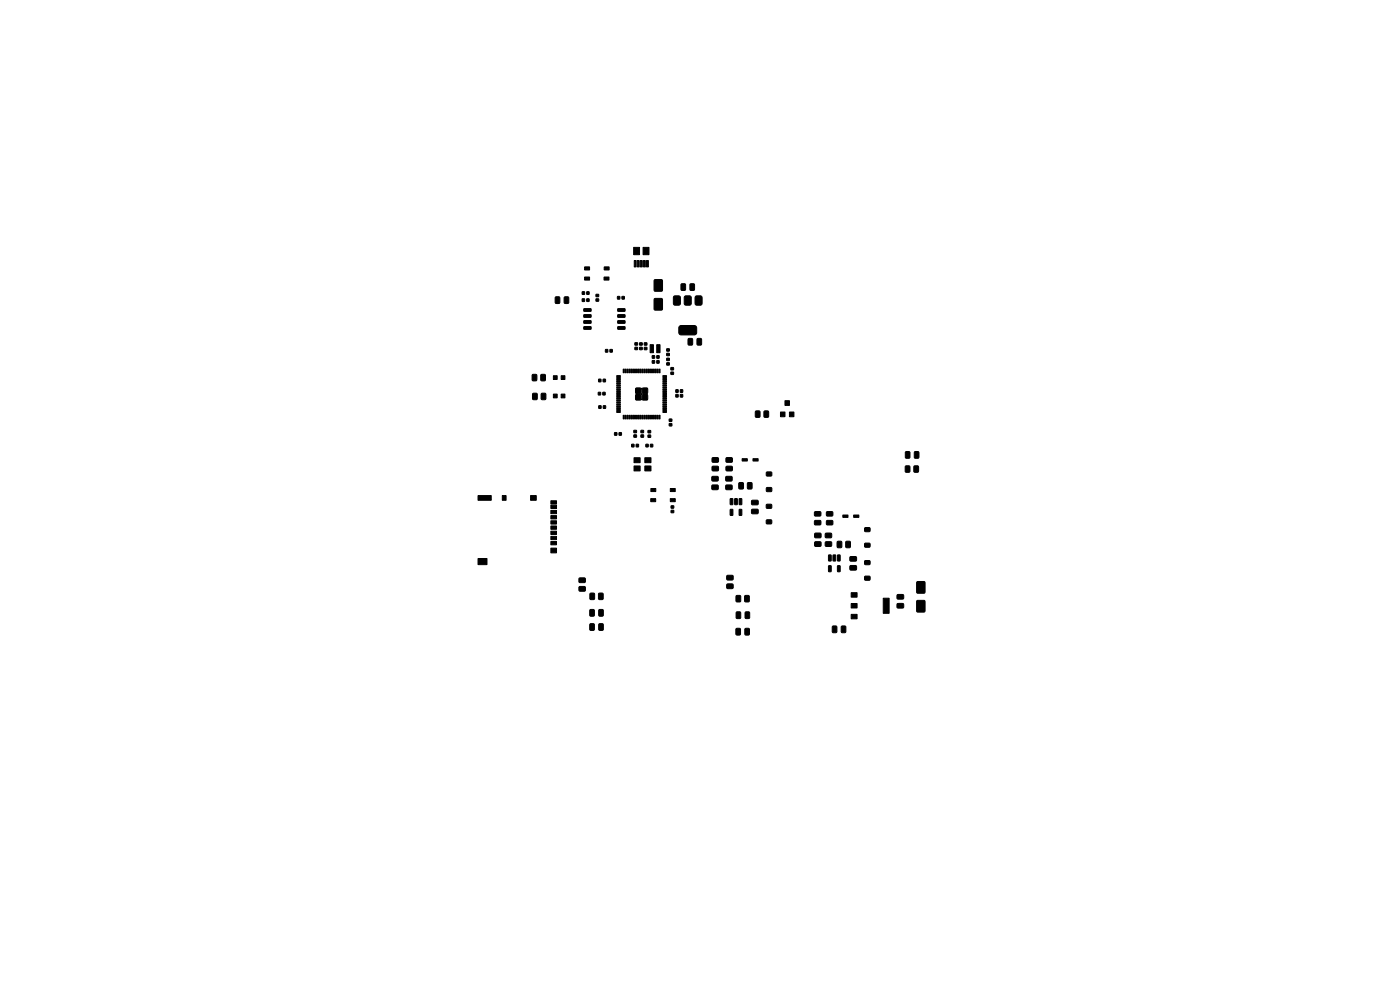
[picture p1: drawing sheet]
<svg xmlns="http://www.w3.org/2000/svg" width="297mm" height="210mm" viewBox="0 0 297 210" stroke-linecap="round" stroke-linejoin="round" font-family="sans-serif">
<g fill="#000" stroke="#000" stroke-width=".21">
<path d="M124 56.6h1.1v.7h-1.1zM124 58.8h1.1v.6h-1.1zM128.1 58.8h1.1v.6h-1.1zM128.2 56.6h1v.7h-1zM134.5 55.3h.4v1.3h-.4zM135.2 55.3h.4v1.3h-.4zM134.4 52.5h1.3v1.5h-1.3zM135.9 55.3h.3v1.3h-.3zM136.5 55.3h.4v1.3h-.4zM137.2 55.3h.3v1.3h-.3zM136.4 52.5h1.3v1.5h-1.3zM117.4 79.7h.8v.8h-.8z"/>
<path d="M117.8 63l.7-.1 .3 .2v1l-.2 .3h-.6l-.2-.2zM119.1 79.7h.7v.8h-.7zM119.7 63l.7-.1 .3 .2v1l-.2 .3h-.6l-.2-.2zM123.5 61.9h.5v.5h-.5zM123.9 65.5h1.4l.1 .5-1.5 .1zM123.9 66.8l1.4-.1 .1 .5-1.5 .1zM123.9 68h1.4l.1 .5-1.5 .1zM123.9 69.3h1.4l.1 .5-1.5 .1zM123.5 63.4h.5v.5h-.5zM124.5 61.9h.5v.5h-.5zM124.5 63.4h.5v.5h-.5zM126.5 63.4h.5v.5h-.5z"/>
<path d="M126.5 62.4h.5v.5h-.5zM128.5 74.1h.4v.6h-.4zM129.4 74.1h.5v.6h-.5zM130.8 79.7h.8v.2h-.7zM131 62.9h.5v.5h-.5zM131.1 69.3h1.4l.1 .5-1.5 .1zM131.1 68h1.4l.1 .5-1.5 .1zM131.1 66.8l1.4-.1 .1 .5-1.5 .1zM131.1 65.5h1.4l.1 .5-1.5 .1zM132 62.9h.4v.5h-.4zM132.2 78.3h.2v.8l-.2-.1zM132.6 78.3h.2v.8l-.2-.1z"/>
<path d="M133 78.3h.2v.8l-.2-.1zM133.4 78.3h.2v.8l-.2-.1zM133.8 78.3h.2v.8l-.2-.1zM134.2 78.3h.2v.8l-.2-.1zM134.6 78.3h.2v.8l-.2-.1zM134.7 73.7h.5v.5h-.5zM134.7 72.7h.5v.5h-.5zM135 78.3h.2v.8l-.2-.1zM135.4 78.3h.2v.8l-.2-.1zM135.8 78.3h.2v.8l-.2-.1zM135.7 72.7h.5v.5h-.5zM135.7 73.7h.5v.5h-.5z"/>
<path d="M136.2 78.3h.2v.8l-.2-.1zM136.6 78.3h.2v.8l-.2-.1zM137 78.3h.2v.8l-.2-.1zM136.7 72.7h.5v.5h-.5zM136.7 73.7h.5v.5h-.5zM137.4 78.3h.2v.8l-.2-.1zM137.8 78.3h.2v.8l-.2-.1zM137.9 73.1h.7v1.7h-.7zM138.2 78.3h.2v.8l-.2-.1zM138.4 76.5h.5v.5h-.5zM138.4 75.4h.5v.6h-.5zM138.6 78.3h.2v.8l-.2-.1z"/>
<path d="M138.8 63.4h1.7v2.3h-1.7zM138.8 59.4h1.7v2.3h-1.7zM139 78.3h.2v.8l-.2-.1zM139.3 76.5h.5v.5h-.5zM139.3 75.4h.5v.6h-.5zM139.3 73.1h.7v1.7h-.7zM139.4 78.3h.2v.8l-.2-.1zM139.8 78.3h.2v.8l-.2-.1zM140.6 79.7h.8v.2h-.7zM141.5 75h.5v.4h-.5zM141.5 74h.5v.5h-.5zM141.5 76h.5v.5h-.5z"/>
<path d="M141.5 77h.5v.4h-.5zM142.3 78.9h.6v.5h-.6zM142.3 78h.6v.5h-.6zM143 62.8l1-.1 .3 .2v1.5l-.1 .3h-1l-.3-.1v-1.5zM144.5 60.2h.7l.2 .1 .1 1.1-.2 .2h-.6l-.2-.1zM146 71.8h.7l.2 .1v1.1l-.1 .2h-.6l-.2-.1zM145.3 62.8l1-.1 .3 .2v1.5l-.1 .3h-1l-.3-.1v-1.5zM144.1 69.2l.4-.2 3 .1 .3 .3-.1 1.4-.4 .2h-3l-.3-.4v-1.2zM146.4 60.2h.7l.2 .1v1.1l-.1 .2h-.6l-.2-.1zM147.9 71.8h.7l.2 .1 .1 1.1-.2 .2h-.6l-.2-.1zM147.6 62.8l1-.1 .3 .2v1.5l-.1 .3h-1l-.3-.1v-1.5zM112.9 79.5l.8-.1 .2 .2v1l-.2 .2h-.6l-.2-.2z"/>
<path d="M113 83.5l.7-.1 .3 .2v1l-.2 .2h-.6l-.2-.2zM114.8 79.5l.7-.1 .2 .2v1l-.1 .2h-.7l-.2-.2zM114.9 83.5l.7-.1 .2 .2v1l-.1 .2h-.7l-.2-.2zM117.4 83.6h.8v.8h-.8zM119.1 83.6h.7v.8h-.7zM126.9 83.2h.5v.6h-.5zM127 80.4h.5v.6h-.5zM127 86.1h.5v.5h-.5zM127.9 83.2h.5v.6h-.5zM128 80.4h.4v.6h-.4zM128 86.1h.5v.5h-.5zM130.8 80.1h.8v.2h-.7z"/>
<path d="M130.8 80.5h.8v.2h-.7zM130.8 80.9h.8v.2h-.7zM130.8 81.3h.8v.2h-.7zM130.8 81.7h.8v.2h-.7zM130.8 82.1h.8v.2h-.7zM130.8 82.5h.8v.2h-.7zM130.8 82.9h.8v.2h-.7zM130.8 83.3h.8v.2h-.7zM130.8 83.7h.8v.2h-.7zM130.8 84.1h.8v.2h-.7zM130.8 84.5h.8v.2h-.7zM130.8 84.9h.8v.2h-.7z"/>
<path d="M130.8 85.3h.8v.2h-.7zM130.8 85.7h.8v.2h-.7zM130.8 86.1h.8v.2h-.7zM130.8 86.5h.8v.2h-.7zM130.8 86.9h.8v.2h-.7zM130.8 87.3h.8v.2h-.7zM130.4 91.8h.5v.5h-.5zM131.3 91.8h.5v.5h-.5zM132.2 88.1h.2v.8l-.2-.1zM132.6 88.1h.2v.8l-.2-.1zM133 88.1h.2v.8l-.2-.1zM133.4 88.1h.2v.8l-.2-.1z"/>
<path d="M133.8 88.1h.2v.8l-.2-.1zM134.2 88.1h.2v.8l-.2-.1zM134 94.3h.5v.5h-.5zM134.6 88.1h.2v.8l-.2-.1zM134.9 82.4h1v1h-1zM134.9 83.8h1v1h-1zM134.9 82.4l.2 .1zM134.9 83.5l.2 .2zM134.9 84.7l.2 .1zM134.5 91.3h.5v.5h-.5zM134.5 92.3h.5v.4h-.5zM135 88.1h.2v.8l-.2-.1z"/>
<path d="M135.4 88.1h.2v.8l-.2-.1zM135 94.3h.4v.5h-.4zM134.5 98.8h1.3v1.1h-1.3zM134.5 97.1h1.3v1h-1.3zM135.8 88.1h.2v.8l-.2-.1zM136.1 82.4l.1 .1zM136.1 83.5l.1 .2zM136.1 84.7l.1 .1zM136.2 88.1h.2v.8l-.2-.1zM136.3 82.4h1v1h-1zM136.3 83.8h1v1h-1zM136 91.3h.5v.5h-.5z"/>
<path d="M136 92.3h.5v.4h-.5zM136.6 88.1h.2v.8l-.2-.1zM137 94.3h.5v.5h-.5zM137 88.1h.2v.8l-.2-.1zM137.2 82.4l.1 .1zM137.2 83.5l.1 .2zM137.2 84.7l.1 .1zM137.4 88.1h.2v.8l-.2-.1zM137.8 88.1h.2v.8l-.2-.1zM137.5 91.3h.5v.5h-.5zM137.5 92.3h.5v.5h-.5zM138 94.3h.5v.5h-.5z"/>
<path d="M136.8 98.8h1.3v1.1h-1.3zM136.8 97.1h1.3v1h-1.3zM138.2 88.1h.2v.8l-.2-.1zM138.6 88.1h.2v.8l-.2-.1zM139 88.1h.2v.8l-.2-.1zM139.4 88.1h.2v.8l-.2-.1zM139.8 88.1h.2v.8l-.2-.1zM140.6 87.3h.8v.2h-.7zM140.6 86.9h.8v.2h-.7zM140.6 86.5h.8v.2h-.7zM140.6 86.1h.8v.2h-.7zM140.6 85.7h.8v.2h-.7z"/>
<path d="M140.6 85.3h.8v.2h-.7zM140.6 84.9h.8v.2h-.7zM140.6 84.5h.8v.2h-.7zM140.6 84.1h.8v.2h-.7zM140.6 83.7h.8v.2h-.7zM140.6 83.3h.8v.2h-.7zM140.6 82.9h.8v.2h-.7zM140.6 82.5h.8v.2h-.7zM140.6 82.1h.8v.2h-.7zM140.6 81.7h.8v.2h-.7zM140.6 81.3h.8v.2h-.7zM140.6 80.9h.8v.2h-.7z"/>
<path d="M140.6 80.5h.8v.2h-.7zM140.6 80.1h.8v.2h-.7zM142 88.9h.5v.5h-.5zM142 89.9h.5v.4h-.5zM143.4 83.7h.5v.5h-.5zM143.4 82.7h.5v.5h-.5zM144.3 83.7h.5v.5h-.5zM144.3 82.7h.5v.5h-.5zM151.1 99l1.2-.1 .1 .2v.7l-.2 .1h-1l-.2-.2zM151.1 97.1h1.2l.1 .2v.6l-.2 .2h-1l-.2-.3zM154.1 99l1.1-.1 .2 .2v.7l-.3 .1h-1l-.1-.2zM154.1 97.1h1.1l.2 .2v.6l-.3 .2h-1l-.1-.3z"/>
<path d="M157.4 97.3h1.1v.5h-1.1zM159.7 97.3h1.1v.5h-1.1zM160.3 87.2l.7-.1 .2 .2 .1 1-.2 .2h-.6l-.3-.1zM162.1 87.2l.7-.1 .3 .2v1l-.2 .2h-.6l-.2-.1zM165.6 87.4h.9v1h-.9zM166.5 85h1v1h-1zM167.5 87.4h.9v1h-.9zM192.1 95.8h.7l.2 .1v1.1l-.1 .2h-.6l-.2-.1zM192.1 98.9l.7-.1 .2 .2v1l-.1 .2h-.6l-.3-.2zM194 95.8h.7l.2 .1 .1 1.1-.2 .2h-.6l-.2-.1zM193.9 98.9l.7-.1 .3 .2v1l-.2 .2h-.6l-.2-.2zM101.4 105.1h2.8v1h-2.8z"/>
<path d="M101.4 118.5h1.9v1.3h-1.9zM106.6 105.1h.8v1h-.8zM112.6 105.1h1.2v1h-1.2zM116.9 114.9h1.2v.7h-1.2zM116.9 113.8h1.2v.7h-1.2zM116.9 112.7h1.2v.7h-1.2zM116.9 111.6h1.2v.7h-1.2zM116.9 110.5h1.2v.7h-1.2zM116.9 109.4h1.2v.7h-1.2zM116.9 108.3h1.2v.7h-1.2zM116.9 107.2h1.2v.7h-1.2zM116.9 106.2h1.2v.7h-1.2z"/>
<path d="M116.9 116.3h1.2v1h-1.2zM138.1 105.8h1v.6h-1zM138.1 103.6h1v.7h-1zM142.4 107.3h.5v.5h-.5zM142.4 108.3h.5v.4h-.5zM142.2 105.8h1v.6h-1zM142.2 103.6h1v.7h-1zM151.1 102.9h1.1l.2 .2v.6l-.3 .2h-1l-.1-.3zM151.1 101.1h1.1l.2 .2v.6l-.3 .2-1-.1-.1-.2zM154 102.9h1.2l.1 .2v.6l-.2 .2h-1l-.2-.3zM154 101.1h1.2l.1 .2v.6l-.2 .2-1-.1-.2-.2zM154.9 105.8h.6l-.1 1.3-.5-.1z"/>
<path d="M154.9 108.1h.6l-.1 1.2h-.5zM155.9 105.8h.5l-.1 1.3-.5-.1zM156.8 105.8h.6l-.1 1.3-.5-.1zM156.8 108.1h.6l-.1 1.2h-.5zM156.8 102.4h.7l.2 .1v1l-.1 .2-.6 .1-.3-.2zM158.6 102.4h.7l.2 .1 .1 1-.2 .2-.6 .1-.2-.2zM159.5 108.1l1.2-.1 .2 .2-.1 .6-.2 .2h-1l-.2-.2zM159.5 106.2l1.2-.1 .2 .3-.1 .5-.2 .2h-1l-.2-.3zM162.6 103.5h1.1v.7h-1.1zM162.6 100.2h1.1v.7h-1.1zM162.6 107h1.1v.8h-1.1zM162.6 110.3h1.1v.8h-1.1z"/>
<path d="M172.8 110.5l1.2-.1 .2 .2-.1 .6-.2 .2-1-.1-.1-.2zM172.8 108.6l1.2-.1 .2 .3-.1 .5-.2 .2h-1l-.1-.3zM172.9 115l1.1-.1 .2 .2v.7l-.2 .1h-1l-.2-.2zM172.9 113.1h1.1l.2 .2v.6l-.2 .2h-1l-.2-.3zM175.1 115l1.2-.1 .1 .2v.7l-.2 .1h-1l-.2-.2zM175.1 113.1h1.2l.1 .2v.6l-.2 .2h-1l-.2-.3zM175.4 110.5l1.1-.1 .2 .2v.6l-.2 .2-1-.1-.2-.2zM175.4 108.6l1.1-.1 .2 .3v.5l-.2 .2h-1l-.2-.3zM175.8 117.7l.5 .1v1.2l-.5-.1zM175.8 120l.5 .1v1.2l-.5-.1zM176.7 117.7l.6 .1-.1 1.2-.5-.1zM177.7 117.7l.5 .1v1.2l-.5-.1z"/>
<path d="M177.7 120l.5 .1v1.2l-.5-.1zM177.6 114.9l.7-.1 .3 .2v.9l-.2 .3h-.6l-.2-.2zM178.8 109.2h1.1v.6h-1.1zM179.5 114.9l.7-.1 .2 .2v.9l-.1 .3h-.7l-.2-.2zM180.3 118.1h1.3l.1 .2v.6l-.2 .2-1.1-.1-.1-.2zM181.1 109.2h1.1v.6h-1.1zM183.5 115.3h1v.7h-1zM183.5 112h1v.7h-1zM183.5 119h1v.7h-1zM122.9 124.5l1.1-.1 .2 .3v.6l-.3 .1h-.9l-.2-.2zM122.9 122.6h1.1l.2 .2v.6l-.3 .2h-.9l-.2-.2zM125.2 132.4l.6-.1 .3 .1v1.1l-.2 .2h-.5l-.3-.1z"/>
<path d="M125.2 129.3h.6l.3 .1v1.1l-.2 .2h-.5l-.3-.1zM125.2 125.9l.7-.1 .2 .2 .1 .9-.2 .3h-.6l-.3-.2zM127 125.9l.7-.1 .3 .2v.9l-.2 .3h-.6l-.2-.2zM127.1 132.4l.7-.1 .2 .1v1.1l-.2 .2h-.6l-.2-.1zM127.1 129.3h.7l.2 .1v1.1l-.2 .2h-.6l-.2-.1zM154.2 122.1l1.2-.1 .2 .3-.1 .6-.2 .2-1-.1-.1-.2zM154.2 123.9h1.2l.2 .2-.1 .6-.2 .2h-1l-.1-.3zM156.2 133.3h.7l.2 .1v1.1l-.2 .2h-.6l-.2-.1zM156.2 126.4l.7-.1 .2 .2 .1 1-.2 .2h-.6l-.3-.2zM156.2 129.8h.7l.2 .1 .1 1.1-.2 .2h-.6l-.2-.1zM158 126.4l.7-.1 .3 .2v1l-.2 .2h-.6l-.2-.2zM158.1 133.3h.6l.3 .1v1.1l-.2 .2h-.6l-.2-.1z"/>
<path d="M158.1 129.8h.7l.2 .1v1.1l-.1 .2h-.6l-.2-.1zM176.6 132.8h.7l.2 .1 .1 1.1-.2 .2h-.6l-.2-.1zM178.5 132.8h.7l.2 .1v1.1l-.1 .2h-.6l-.2-.1zM180.3 120h1.3l.1 .2v.6l-.2 .1h-1.1l-.1-.2zM180.6 125.7h1.2v1h-1.2zM180.6 128h1.2v1h-1.2zM180.6 130.3h1.2v1h-1.2zM183.5 122.3h1v.7h-1zM187.4 126.9h1.2v3.2h-1.2zM190.3 128.1l1.3-.1 .1 .2v.6l-.2 .2h-1.1l-.1-.2zM190.3 126.2l1.3-.1 .1 .3v.5l-.2 .2h-1.1l-.1-.3zM194.5 123.4h1.7v2.4h-1.7z"/>
<path d="M194.5 127.4h1.7v2.4h-1.7z"/>
</g>
</svg>
